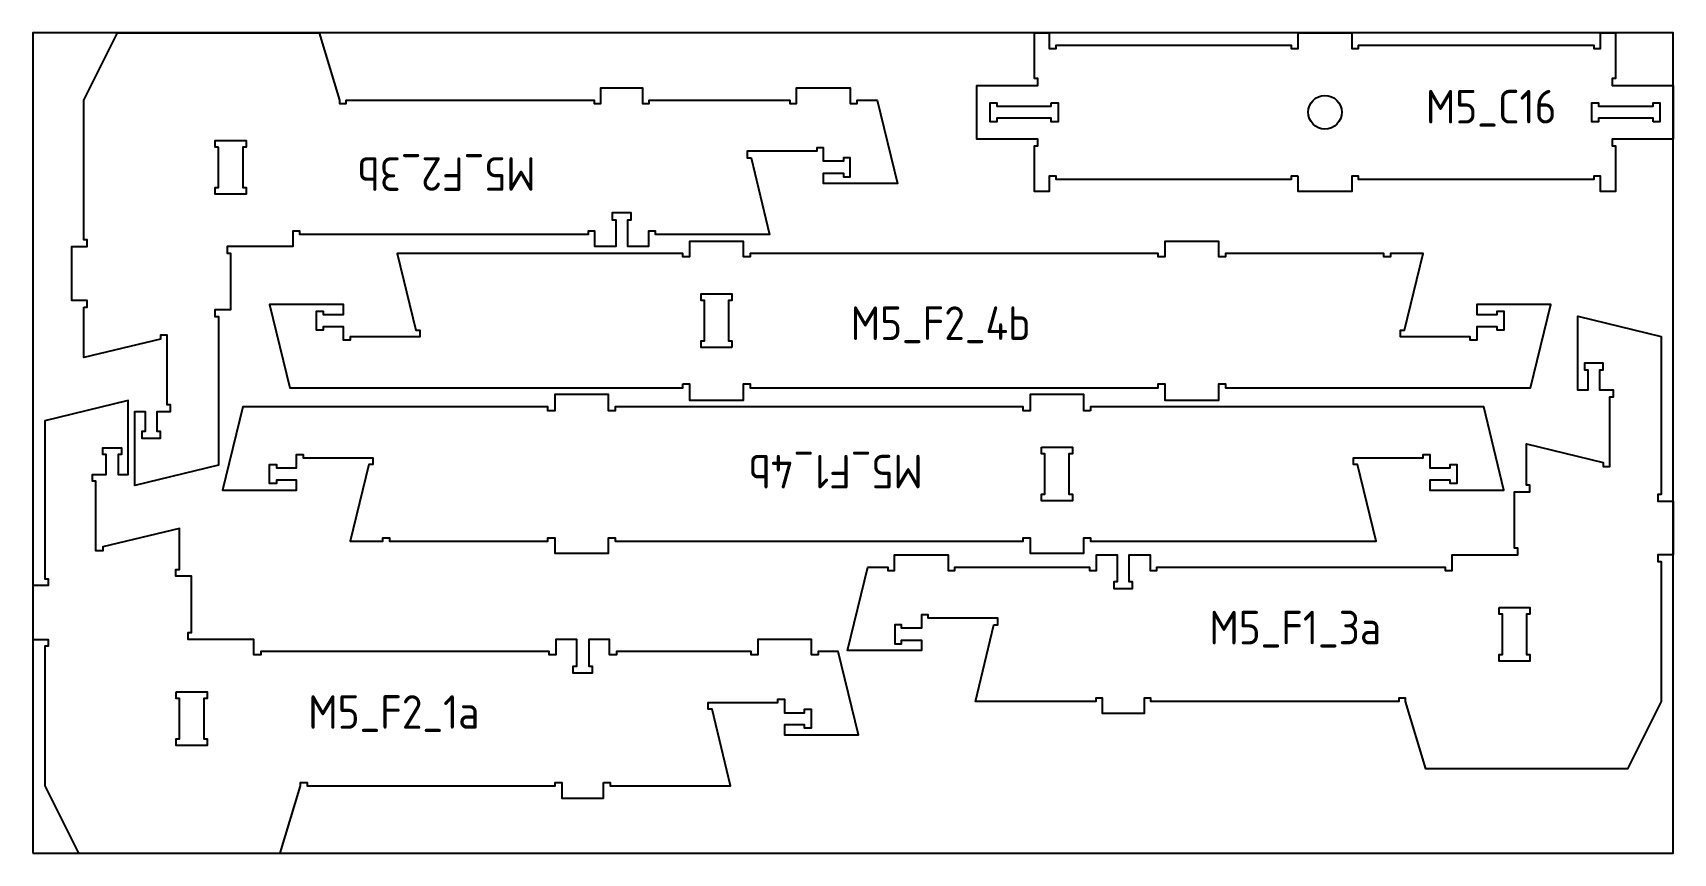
# Model space of a CAD drawing. Header units: millimetres. Extents: x -18174 to 50972, y 6312 to 16778.
# Drawn here: x 7892 to 10332, y 12913 to 14133 of the extents above; entities that cross this region are included whole.
import ezdxf

# ---------------------------------------------------------------- set-up
doc = ezdxf.new("R2010")
doc.units = ezdxf.units.MM
doc.header["$MEASUREMENT"] = 0
for name, color, linetype in [('freeswerk_CODES', 50, 'Continuous'), ('freeswerk_ELEMENTEN', 7, 'Continuous'), ('freeswerk_PLATEN', 3, 'Continuous')]:
    doc.layers.add(name, color=color, linetype=linetype)

msp = doc.modelspace()

# ---------------------------------------------------------------- linework, layer by layer
msp.add_circle((9814.3, 14014.5), 25)
at = {"layer": 'freeswerk_ELEMENTEN'}
for points in [[(7968.3, 13724.7), (7973.3, 13724.7), (7973.3, 13734.7), (7950.3, 13734.7), (7950.3, 13814.7), (7973.3, 13814.7), (7973.3, 13824.7), (7968.3, 13824.7), (7968.3, 14032.7), (8018.3, 14132.7), (8318.3, 14132.7), (8348.3, 14032.7), (8348.3, 14027.7), (8358.3, 14027.7), (8358.3, 14032.7), (8727.3, 14032.7), (8727.3, 14027.7), (8737.3, 14027.7), (8737.3, 14050.7), (8799.3, 14050.7), (8799.3, 14027.7), (8809.3, 14027.7), (8809.3, 14032.7), (9018.3, 14032.7), (9018.3, 14027.7), (9028.3, 14027.7), (9028.3, 14050.7), (9108.3, 14050.7), (9108.3, 14027.7), (9118.3, 14027.7), (9118.3, 14032.7), (9148.3, 14032.7), (9178.3, 13908.7), (9068.3, 13908.7), (9068.3, 13923.7), (9098.3, 13923.7), (9098.3, 13918.7), (9108.3, 13918.7), (9108.3, 13946.7), (9098.3, 13946.7), (9098.3, 13941.7), (9068.3, 13941.7), (9068.3, 13961.7), (9058.3, 13961.7), (9058.3, 13956.7), (8954.8, 13956.7), (8954.8, 13946.7), (8960.7, 13946.7), (8988.3, 13832.7), (8818.3, 13832.7), (8818.3, 13837.7), (8808.3, 13837.7), (8808.3, 13814.7), (8777.3, 13814.7), (8777.3, 13854.7), (8782.3, 13854.7), (8782.3, 13864.7), (8754.3, 13864.7), (8754.3, 13854.7), (8759.3, 13854.7), (8759.3, 13814.7), (8728.3, 13814.7), (8728.3, 13837.7), (8718.3, 13837.7), (8718.3, 13832.7), (8289.3, 13832.7), (8289.3, 13837.7), (8279.3, 13837.7), (8279.3, 13814.7), (8181.3, 13814.7), (8181.3, 13804.7), (8186.3, 13804.7), (8186.3, 13720.7), (8163.3, 13720.7), (8163.3, 13710.7), (8168.3, 13710.7), (8168.3, 13489.6), (8044.3, 13459.6), (8044.3, 13569.6), (8059.3, 13569.6), (8059.3, 13539.6), (8054.3, 13539.6), (8054.3, 13529.6), (8082.3, 13529.6), (8082.3, 13539.6), (8077.3, 13539.6), (8077.3, 13569.6), (8097.3, 13569.6), (8097.3, 13579.6), (8092.3, 13579.6), (8092.3, 13683.1), (8082.3, 13683.1), (8082.3, 13677.2), (7968.3, 13649.6)], [(9774.3, 13919.5), (9764.3, 13919.5), (9764.3, 13914.5), (9414.3, 13914.5), (9414.3, 13919.5), (9404.3, 13919.5), (9404.3, 13896.5), (9382.3, 13896.5), (9382.3, 13964.5), (9387.3, 13964.5), (9387.3, 13974.5), (9296.3, 13974.5), (9296.3, 14054.5), (9387.3, 14054.5), (9387.3, 14064.5), (9382.3, 14064.5), (9382.3, 14132.5), (9404.3, 14132.5), (9404.3, 14109.5), (9414.3, 14109.5), (9414.3, 14114.5), (9764.3, 14114.5), (9764.3, 14109.5), (9774.3, 14109.5), (9774.3, 14132.5), (9854.3, 14132.5), (9854.3, 14109.5), (9864.3, 14109.5), (9864.3, 14114.5), (10214.3, 14114.5), (10214.3, 14109.5), (10224.3, 14109.5), (10224.3, 14132.5), (10246.3, 14132.5), (10246.3, 14064.5), (10241.3, 14064.5), (10241.3, 14054.5), (10332.3, 14054.5), (10332.3, 13974.5), (10241.3, 13974.5), (10241.3, 13964.5), (10246.3, 13964.5), (10246.3, 13896.5), (10224.3, 13896.5), (10224.3, 13919.5), (10214.3, 13919.5), (10214.3, 13914.5), (9864.3, 13914.5), (9864.3, 13919.5), (9854.3, 13919.5), (9854.3, 13896.5), (9774.3, 13896.5)], [(9407.3, 14028.5), (9417.3, 14028.5), (9417.3, 14000.5), (9407.3, 14000.5), (9407.3, 14005.5), (9326.3, 14005.5), (9326.3, 14000.5), (9316.3, 14000.5), (9316.3, 14028.5), (9326.3, 14028.5), (9326.3, 14023.5), (9407.3, 14023.5)], [(10302.3, 14000.5), (10302.3, 14005.5), (10221.3, 14005.5), (10221.3, 14000.5), (10211.3, 14000.5), (10211.3, 14028.5), (10221.3, 14028.5), (10221.3, 14023.5), (10302.3, 14023.5), (10302.3, 14028.5), (10312.3, 14028.5), (10312.3, 14000.5)], [(8168.5, 13962.7), (8163.5, 13962.7), (8163.5, 13972.7), (8209.5, 13972.7), (8209.5, 13962.7), (8204.5, 13962.7), (8204.5, 13902.7), (8209.5, 13902.7), (8209.5, 13892.7), (8163.5, 13892.7), (8163.5, 13902.7), (8168.5, 13902.7)], [(8859.3, 13610.5), (8869.3, 13610.5), (8869.3, 13586.5), (8949.3, 13586.5), (8949.3, 13610.5), (8959.3, 13610.5), (8959.3, 13604.5), (9566.3, 13604.5), (9566.3, 13610.5), (9576.3, 13610.5), (9576.3, 13586.5), (9656.3, 13586.5), (9656.3, 13610.5), (9666.3, 13610.5), (9666.3, 13604.5), (10120, 13604.5), (10150.3, 13728.5), (10040.3, 13728.5), (10040.3, 13713.5), (10070.3, 13713.5), (10070.3, 13718.5), (10080.3, 13718.5), (10080.3, 13690.5), (10070.3, 13690.5), (10070.3, 13695.5), (10040.3, 13695.5), (10040.3, 13675.5), (10030.3, 13675.5), (10030.3, 13680.5), (9926.8, 13680.5), (9926.8, 13690.5), (9932.7, 13690.5), (9960.3, 13804.5), (9912, 13804.5), (9912, 13799.5), (9902, 13799.5), (9902, 13804.5), (9666.3, 13804.5), (9666.3, 13799.5), (9656.3, 13799.5), (9656.3, 13822.5), (9576.3, 13822.5), (9576.3, 13799.5), (9566.3, 13799.5), (9566.3, 13804.5), (8959.3, 13804.5), (8959.3, 13799.5), (8949.3, 13799.5), (8949.3, 13822.5), (8869.3, 13822.5), (8869.3, 13799.5), (8859.3, 13799.5), (8859.3, 13804.5), (8434.4, 13804.5), (8462, 13690.5), (8468, 13690.5), (8468, 13680.5), (8364.4, 13680.5), (8364.4, 13675.5), (8354.4, 13675.5), (8354.4, 13695.5), (8324.4, 13695.5), (8324.4, 13690.5), (8314.4, 13690.5), (8314.4, 13718.5), (8324.4, 13718.5), (8324.4, 13713.5), (8354.4, 13713.5), (8354.4, 13728.5), (8244.4, 13728.5), (8274.4, 13604.5), (8859.3, 13604.5)], [(8932.3, 13664.5), (8886.3, 13664.5), (8886.3, 13674.5), (8891.3, 13674.5), (8891.3, 13734.5), (8886.3, 13734.5), (8886.3, 13744.5), (8932.3, 13744.5), (8932.3, 13734.5), (8927.3, 13734.5), (8927.3, 13674.5), (8932.3, 13674.5)], [(9934.3, 13138.1), (9934.3, 13143.1), (9924.3, 13143.1), (9924.3, 13138.1), (9555.3, 13138.1), (9555.3, 13143.1), (9545.3, 13143.1), (9545.3, 13120.1), (9483.3, 13120.1), (9483.3, 13143.1), (9473.3, 13143.1), (9473.3, 13138.1), (9294.3, 13138.1), (9321.9, 13252.1), (9327.8, 13252.1), (9327.8, 13262.1), (9224.3, 13262.1), (9224.3, 13267.1), (9214.3, 13267.1), (9214.3, 13247.1), (9184.3, 13247.1), (9184.3, 13252.1), (9174.3, 13252.1), (9174.3, 13224.1), (9184.3, 13224.1), (9184.3, 13229.1), (9214.3, 13229.1), (9214.3, 13214.1), (9104.3, 13214.1), (9134.3, 13338.1), (9164, 13338.1), (9164, 13333.1), (9174, 13333.1), (9174, 13356.1), (9254, 13356.1), (9254, 13333.1), (9264, 13333.1), (9264, 13338.1), (9464.3, 13338.1), (9464.3, 13333.1), (9474.3, 13333.1), (9474.3, 13356.1), (9505.3, 13356.1), (9505.3, 13316.1), (9500.3, 13316.1), (9500.3, 13306.1), (9528.3, 13306.1), (9528.3, 13316.1), (9523.3, 13316.1), (9523.3, 13356.1), (9554.3, 13356.1), (9554.3, 13333.1), (9564.3, 13333.1), (9564.3, 13338.1), (9993.3, 13338.1), (9993.3, 13333.1), (10003.3, 13333.1), (10003.3, 13356.1), (10101.3, 13356.1), (10101.3, 13366.1), (10096.3, 13366.1), (10096.3, 13450.1), (10119.3, 13450.1), (10119.3, 13460.1), (10114.3, 13460.1), (10114.3, 13521.2), (10228.3, 13493.6), (10228.3, 13487.7), (10238.3, 13487.7), (10238.3, 13591.2), (10243.3, 13591.2), (10243.3, 13601.2), (10223.3, 13601.2), (10223.3, 13631.2), (10228.3, 13631.2), (10228.3, 13641.2), (10200.3, 13641.2), (10200.3, 13631.2), (10205.3, 13631.2), (10205.3, 13601.2), (10190.3, 13601.2), (10190.3, 13711.2), (10314.3, 13681.2), (10314.3, 13446.1), (10309.3, 13446.1), (10309.3, 13436.1), (10332.3, 13436.1), (10332.3, 13356.1), (10309.3, 13356.1), (10309.3, 13346.1), (10314.3, 13346.1), (10314.3, 13138.1), (10264.3, 13038.1), (9964.3, 13038.1)], [(9465.6, 13570.5), (9455.6, 13570.5), (9455.6, 13594.5), (9375.6, 13594.5), (9375.6, 13570.5), (9365.6, 13570.5), (9365.6, 13576.5), (8758.6, 13576.5), (8758.6, 13570.5), (8748.6, 13570.5), (8748.6, 13594.5), (8668.6, 13594.5), (8668.6, 13570.5), (8658.6, 13570.5), (8658.6, 13576.5), (8204.9, 13576.5), (8174.6, 13452.5), (8284.6, 13452.5), (8284.6, 13467.5), (8254.6, 13467.5), (8254.6, 13462.5), (8244.6, 13462.5), (8244.6, 13490.5), (8254.6, 13490.5), (8254.6, 13485.5), (8284.6, 13485.5), (8284.6, 13505.5), (8294.6, 13505.5), (8294.6, 13500.5), (8398.1, 13500.5), (8398.1, 13490.5), (8392.2, 13490.5), (8364.6, 13376.5), (8412.9, 13376.5), (8412.9, 13381.5), (8422.9, 13381.5), (8422.9, 13376.5), (8658.6, 13376.5), (8658.6, 13381.5), (8668.6, 13381.5), (8668.6, 13358.5), (8748.6, 13358.5), (8748.6, 13381.5), (8758.6, 13381.5), (8758.6, 13376.5), (9365.6, 13376.5), (9365.6, 13381.5), (9375.6, 13381.5), (9375.6, 13358.5), (9455.6, 13358.5), (9455.6, 13381.5), (9465.6, 13381.5), (9465.6, 13376.5), (9890.5, 13376.5), (9862.9, 13490.5), (9856.9, 13490.5), (9856.9, 13500.5), (9960.5, 13500.5), (9960.5, 13505.5), (9970.5, 13505.5), (9970.5, 13485.5), (10000.5, 13485.5), (10000.5, 13490.5), (10010.5, 13490.5), (10010.5, 13462.5), (10000.5, 13462.5), (10000.5, 13467.5), (9970.5, 13467.5), (9970.5, 13452.5), (10080.5, 13452.5), (10050.5, 13576.5), (9465.6, 13576.5)], [(8741.3, 13017.5), (8751.3, 13017.5), (8751.3, 13012.5), (8930.3, 13012.5), (8902.7, 13126.5), (8896.7, 13126.5), (8896.7, 13136.5), (9000.3, 13136.5), (9000.3, 13141.5), (9010.3, 13141.5), (9010.3, 13121.5), (9040.3, 13121.5), (9040.3, 13126.5), (9050.3, 13126.5), (9050.3, 13098.5), (9040.3, 13098.5), (9040.3, 13103.5), (9010.3, 13103.5), (9010.3, 13088.5), (9120.3, 13088.5), (9090.3, 13212.5), (9060.6, 13212.5), (9060.6, 13207.5), (9050.6, 13207.5), (9050.6, 13230.5), (8970.6, 13230.5), (8970.6, 13207.5), (8960.6, 13207.5), (8960.6, 13212.5), (8760.3, 13212.5), (8760.3, 13207.5), (8750.3, 13207.5), (8750.3, 13230.5), (8719.3, 13230.5), (8719.3, 13190.5), (8724.3, 13190.5), (8724.3, 13180.5), (8696.3, 13180.5), (8696.3, 13190.5), (8701.3, 13190.5), (8701.3, 13230.5), (8670.3, 13230.5), (8670.3, 13207.5), (8660.3, 13207.5), (8660.3, 13212.5), (8231.3, 13212.5), (8231.3, 13207.5), (8221.3, 13207.5), (8221.3, 13230.5), (8123.3, 13230.5), (8123.3, 13240.5), (8128.3, 13240.5), (8128.3, 13324.5), (8105.3, 13324.5), (8105.3, 13334.5), (8110.3, 13334.5), (8110.3, 13395.6), (7996.3, 13368), (7996.3, 13362.1), (7986.3, 13362.1), (7986.3, 13465.6), (7981.3, 13465.6), (7981.3, 13475.6), (8001.3, 13475.6), (8001.3, 13505.6), (7996.3, 13505.6), (7996.3, 13515.6), (8024.3, 13515.6), (8024.3, 13505.6), (8019.3, 13505.6), (8019.3, 13475.6), (8034.3, 13475.6), (8034.3, 13585.6), (7910.3, 13555.6), (7910.3, 13320.5), (7915.3, 13320.5), (7915.3, 13310.5), (7892.3, 13310.5), (7892.3, 13230.5), (7915.3, 13230.5), (7915.3, 13220.5), (7910.3, 13220.5), (7910.3, 13012.5), (7960.3, 12912.5), (8260.3, 12912.5), (8290.3, 13012.5), (8290.3, 13017.5), (8300.3, 13017.5), (8300.3, 13012.5), (8669.3, 13012.5), (8669.3, 13017.5), (8679.3, 13017.5), (8679.3, 12994.5), (8741.3, 12994.5)], [(9392.6, 13516.5), (9438.6, 13516.5), (9438.6, 13506.5), (9433.6, 13506.5), (9433.6, 13446.5), (9438.6, 13446.5), (9438.6, 13436.5), (9392.6, 13436.5), (9392.6, 13446.5), (9397.6, 13446.5), (9397.6, 13506.5), (9392.6, 13506.5)], [(10073.3, 13278.1), (10119.3, 13278.1), (10119.3, 13268.1), (10114.3, 13268.1), (10114.3, 13208.1), (10119.3, 13208.1), (10119.3, 13198.1), (10073.3, 13198.1), (10073.3, 13208.1), (10078.3, 13208.1), (10078.3, 13268.1), (10073.3, 13268.1)], [(8105.5, 13152.5), (8151.5, 13152.5), (8151.5, 13142.5), (8146.5, 13142.5), (8146.5, 13082.5), (8151.5, 13082.5), (8151.5, 13072.5), (8105.5, 13072.5), (8105.5, 13082.5), (8110.5, 13082.5), (8110.5, 13142.5), (8105.5, 13142.5)]]:
    msp.add_lwpolyline(points, close=True, dxfattribs=at)
at = {"layer": 'freeswerk_PLATEN'}
msp.add_lwpolyline([(7892.3, 12912.5), (10332.3, 12912.5), (10332.3, 14132.5), (7892.3, 14132.5)], close=True, dxfattribs=at)

# ---------------------------------------------------------------- texts
at = {"layer": 'freeswerk_CODES', "char_height": 50, "attachment_point": 1}
for s, insert in [('{\\Fiso|c0;M5_C16}', (9964.4, 14047.8)), ('{\\Fiso|c0;M5_F2_4b}', (9108.8, 13725.8)), ('{\\Fiso|c0;M5_F1_3a}', (9642.3, 13273.1)), ('{\\Fiso|c0;M5_F2_1a}', (8302, 13147.5))]:
    msp.add_mtext_dynamic_manual_height_columns(s, width=318.081, gutter_width=1456.3, heights=[0], dxfattribs=dict(at, insert=insert))
at = {"layer": 'freeswerk_CODES', "char_height": 50, "attachment_point": 1, "rotation": 180}
for s, insert in [('{\\Fiso|c0;M5_F2_3b}', (8640.3, 13897.7)), ('{\\Fiso|c0;M5_F1_4b}', (9216.1, 13455.1))]:
    msp.add_mtext_dynamic_manual_height_columns(s, width=318.081, gutter_width=1456.3, heights=[0], dxfattribs=dict(at, insert=insert))

doc.saveas('drawing.dxf')
